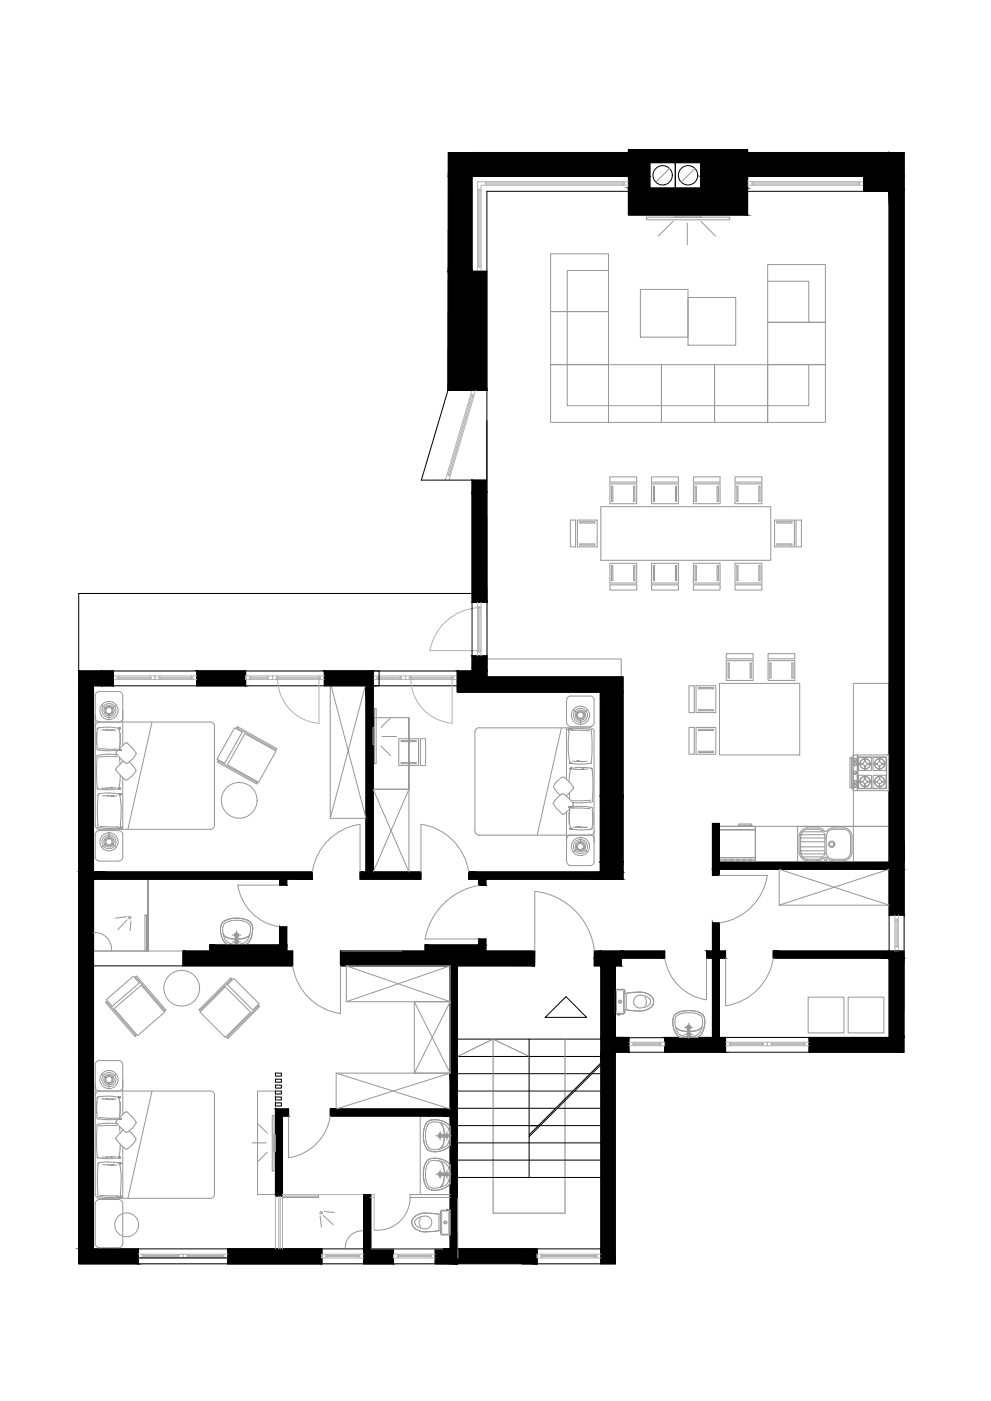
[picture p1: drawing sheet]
<svg xmlns="http://www.w3.org/2000/svg" width="297mm" height="420mm" viewBox="0 0 297 420" stroke-linecap="round" stroke-linejoin="round" font-family="sans-serif">
<!-- layer: namjestaj -->
<g fill="none" stroke="#979797" stroke-width=".3">
<path d="M200.7 50.6l-4.1 4M208.3 50.6l-4.1 4M165 76.1h17.4v17.3h-17.4zM193.8 65.1h24.9v.8h-24.9zM201.7 66.4l-4.4 4.4M202.4 64.5h7.6v.6h-7.6zM206 66.9v6.5M210.1 66.4l4.4 4.4M230.1 79.3h17.3v17.4h-17.3zM165 93.4h17.4v16h-17.4zM182.4 81.1h-12.4v40.6h72.4v-12.3M192 86.8h14.2v14.3h-14.2z"/>
<path d="M206.2 89.2h14.3v14.3h-14.3zM230.1 96.7h17.3v12.7h-17.3zM230.1 84.3h12.3v12.4M165 109.4h17.4v17.3h-17.4zM182.4 109.4h15.9v17.3h-15.9zM198.3 109.4h15.9v17.3h-15.9zM214.2 109.4h15.9v17.3h-15.9zM230.1 109.4h17.3v17.3h-17.3zM171 156h1.5v8h-1.5zM173.1 156h5.9v8h-5.9zM173.8 156.5h4.5v.4h-4.5zM180.1 151.9h50.9v16.1h-50.9z"/>
<path d="M182.8 143h8.1v1.6h-8.1zM182.8 145.1h8.1v6h-8.1zM183.3 145.9h.4v4.4h-.4zM189.9 145.9h.4v4.4h-.4zM195.3 143h8v1.6h-8zM195.3 145.1h8v6h-8zM195.8 145.9h.4v4.4h-.4zM202.5 145.9h.3v4.4h-.3zM207.8 143h8v1.6h-8zM207.8 145.1h8v6h-8zM208.3 145.9h.4v4.4h-.4zM214.9 145.9h.4v4.4h-.4z"/>
<path d="M220.3 143h8.1v1.6h-8.1zM220.3 145.1h8.1v6h-8.1zM220.9 145.9h.3v4.4h-.3zM227.5 145.9h.3v4.4h-.3zM232.2 156h5.9v8h-5.9zM232.8 156.5h4.6v.4h-4.6zM238.6 156h1.6v8h-1.6zM173.8 163.1h4.5v.4h-4.5zM182.8 175.4h8.1v1.6h-8.1zM182.8 168.9h8.1v6h-8.1zM183.3 169.6h.4v4.5h-.4zM189.9 169.6h.4v4.5h-.4z"/>
<path d="M195.3 175.4h8v1.6h-8zM195.3 168.9h8v6h-8zM195.8 169.6h.4v4.5h-.4zM202.5 169.6h.3v4.5h-.3zM207.8 175.4h8v1.6h-8zM207.8 168.9h8v6h-8zM208.3 169.6h.4v4.5h-.4zM214.9 169.6h.4v4.5h-.4zM220.3 175.4h8.1v1.6h-8.1zM220.3 168.9h8.1v6h-8.1zM220.9 169.6h.3v4.5h-.3zM227.5 169.6h.3v4.5h-.3z"/>
<path d="M232.8 163.1h4.6v.4h-4.6zM146 197.6h40.2v5.4h-40.2zM217.7 196h8v1.6h-8zM217.7 198.1h8v6h-8zM218.2 198.9h.4v4.4h-.4zM224.8 198.9h.4v4.4h-.4zM230.2 196h8v1.6h-8zM230.2 198.1h8v6h-8zM230.7 198.9h.4v4.4h-.4zM237.3 198.9h.4v4.4h-.4zM28.5 208.7v38.7a1.29 1.29 0 0 0 1.3 1.3h33.2a1.23 1.23 0 0 0 1.3-1.2v-29.7a1.29 1.29 0 0 0-1.3-1.3M28.5 215.3a1.29 1.29 0 0 0 1.3 1.2h33.2"/>
<path d="M28.9 219.7l.2 4.4M29.1 219l-.2 4.3M29.2 218.7l-.1 .3M29.5 218.4h-.4l.1 .3M29.5 218.3h.1M29.5 218.3l2.9-.2 2.8 .3M29.8 207.4h5.7M29.8 216.5a1.29 1.29 0 0 0-1.3 1.3M29.8 207.4a1.29 1.29 0 0 0-1.3 1.3M30.5 218.9h1.4M30.5 211.5l1.4 1.1M31.9 218.9h.1"/>
<path d="M31.9 218.9h.2M32.1 218.9h.1M32.2 218.9h.1M32.2 218.9l.2 .1M32.4 219h.1M32.4 219h.6M32.7 214.1v1.8M33 219h.1M33.1 219h.3M33.4 219h.1M33.5 219h.1M33.5 219h1.2"/>
<path d="M34.9 211.5l-1.5 1.1M35.4 218.4h.1M35.4 218.4h-.2M35.5 218.3l-.1 .1M35.5 207.4a1.29 1.29 0 0 1 1.3 1.3M35.5 218.3h.1M35.6 218.3h.1M35.7 218.7l-.1 .1M35.7 218.7h.1M35.7 218.6h.1M35.7 218.5h.1M35.7 218.4v.1"/>
<path d="M35.7 218.4h.1M35.7 218.3v.4M35.7 218.3l-.3 .1M35.7 218.7l.4 4.7M36.1 219.9l-.3 4.2 .2 .7M36.8 215.3a1.29 1.29 0 0 1-1.3 1.2M36.8 208.7v14.9M45.6 216.5l-7.3 32.2M70.3 218.3l2.3 1.3-5.2 9.3-2.4-1.3zM71.1 217.9l11.8 6.6-.2 .3-11.8-6.6zM99 205.7h10.7v39.7h-10.7zM99.2 205.7l10.5 39.7"/>
<path d="M109.5 205.7l-10.5 39.7M111.8 218.2h.4v5.1h-.4zM112.2 212.4h.5v16.6h-.5zM117.1 215.2l-2.9 3M122.6 215.2v21.5h-10.8v-21.5h10.8v21.5l-10.7 24.8M143.6 218.3h33.2M143.6 218.2a1.29 1.29 0 0 0-1.3 1.4v29.6a1.29 1.29 0 0 0 1.3 1.3M168.3 218.3l-7.3 32.2M169.8 210v6.6M169.8 218.3v15.4M169.9 216.6a1.29 1.29 0 0 0 1.2 1.3M170.3 218.7h.1"/>
<path d="M170.3 218.8h.1M170.3 218.7v.1M170.3 218.8l.1 .1M170.4 218.7h.1M170.4 218.9h.1M170.4 218.9v.1M170.4 218.9l.1 .7M170.4 218.7h.3M170.4 218.7h-.1M170.4 218.6v.1M170.5 218.6h.1M170.5 218.6v.1"/>
<path d="M170.5 219.6l-.2 3.6 .1 3.1M170.6 218.7h.1M170.7 218.7h.1M170.8 218.6l-.1 .1M170.8 218.6h.3M170.9 218.6h.1M171 218.6h.1M171.1 218.6l.5 .1M171.1 218.6h.1M171.1 217.9h5.7M171.1 208.8h5.7M171.1 208.7a1.29 1.29 0 0 0-1.2 1.3"/>
<path d="M171.2 219.1l3-.1 2.5 .2M171.6 218.7h.1M171.8 212.9l1.4 1.1M174 215.4v1.9M174.2 218.5l-2.6 .1M174.2 218.5l2.4 .2M176.2 212.9l-1.5 1.1M176.5 218.8l.8 .1v.7a43.6 43.6 0 0 1-.1 9M176.8 218.2a1.29 1.29 0 0 1 1.3 1.3M176.8 208.7a1.29 1.29 0 0 1 1.3 1.3M178.1 210v6.6M178.1 219.6v38.7"/>
<path d="M178.1 216.6a1.29 1.29 0 0 1-1.3 1.3M206.5 218.2h1.6v8h-1.6zM206.5 205.7h1.6v8h-1.6zM208.6 218.2h6v8h-6zM208.6 205.7h6v8h-6zM209.4 206.2h4.4v.4h-4.4zM209.4 212.8h4.4v.4h-4.4zM209.4 218.7h4.4v.4h-4.4zM215.7 204.9h24v21.5h-24zM255.8 204.9h10.7v42.9h-10.7zM29.1 224.1v.7l.7 .1M29.1 235.9v.2a.33 .33 0 0 0 0 .4 .33 .33 0 0 0 .4 .1"/>
<path d="M29.1 227.2l-.2 4.4 .2 4.4M29.4 238.4l-.2 4 .1 5.7a17.4 17.4 0 0 0 5.7 .2M29.5 236.6h.1M29.7 224.5l2.9 .2 2.6-.1M29.9 224.9l2.4 .2M30.5 236.4h1.4M30.7 238.6h1.4M31.9 236.4h.1M31.9 236.4h.2M32.1 236.4h.1M32.1 238.6h.1M32.1 238.6h.3"/>
<path d="M32.2 226.2l2.6 .1M32.3 226.2l-3.1 .3-.1 .8M32.4 238.6h.1M32.4 238.6l.8 .1M32.7 237.8l-3.2 .3-.1 .3M32.7 237.8l2.8 .3M33 236.2l-.9 .2M33 236.2h.1M33.1 236.2h.1M33.2 236.2h.1M33.2 238.7h.1M33.2 238.7l.1 .1"/>
<path d="M33.2 236.2h.2M33.3 238.8h.1M33.4 236.2h.1M33.4 236.2l.1 .1M33.4 238.8h.1M33.5 238.8h.1M33.5 236.3h.1M33.6 238.8h.1M33.8 238.7l-.2 .1M33.8 238.7h.1M33.8 238.7h.2M34 238.7h.1"/>
<path d="M34 238.7h1M34.7 236.2l-1.2 .1M34.8 225l-2.6 .1M34.8 226.3h.1M34.8 226.3h.2M34.8 225.1h.1M34.8 225.1h.5M34.8 225.7l1.3 1.8M34.8 231l1.2 1.4M34.9 225.4l-.1 .3M35.1 227l-3.1-.2-2.5 .2M35.2 236.6h.2"/>
<path d="M35.2 236.5l-2.8 .3-2.9-.2M35.3 225.1h.1M35.4 225.1h.1M35.4 236.6h.1M35.4 236.6h.3M35.5 225.1h.1M35.5 236.6h.1M35.6 225.1h.1M35.6 236.6h.1M35.6 236.2h.1M35.7 236.2h.1M35.7 236.2v.1"/>
<path d="M35.7 236.3h.1M35.7 236.4h.1M35.7 236.5h.1M35.7 236.6h.1M35.7 225.1h.1M35.7 238.1h-.3M35.7 236.3v.3M35.7 238.1h.1M35.8 225.1h.1M35.8 238.1h.1M35.9 227.2l.1 2M35.9 225.1h.1"/>
<path d="M35.9 238.5l.4 4.7M35.9 238.4v.1M35.9 238.4h.1M35.9 238.3h.1M35.9 238.2h.1M35.9 238.1h.1M35.9 238.1v.3M35.9 238.1h-.2M36 225.1h.1M36 224.8h.1M36 232.4l1.4 1.3M36 225h.1"/>
<path d="M36 224.9h.1M36 225l-.7 .1M36 224.8v.2M36.1 229.1l-1.4 1.5 .1 .4M36.1 232.5l-.4 3.7M36.1 227.5l1.4 1.3M36.2 224.1l-1.3 1.3M36.8 228.2v.2M36.8 233.3v15.4M36.9 228.3l-.8 .8M37.4 233.8l.4 .1M37.5 228.7l.8 .1"/>
<path d="M37.5 222.9l-1.4 1.2M37.8 222.7l-.3 .2M37.8 222.8l1.8 1.4M38.7 228.5l1.5 1.6M39.6 224.2l1.3 1.9M39.6 232.7l-1.3 1.1-.4 .1M39.7 227.7l-1.4 1.1M40.2 230.1a1.39 1.39 0 0 1-.2 2.2l-.4 .4M40.8 226l-1.2 1.7M65.3 228.1l11.8 6.7-.2 .3-11.8-6.6zM73.4 220l9.3 5.2-5.2 9.4-9.3-5.2zM111.9 236.7h10.7v24.8h-10.7z"/>
<path d="M111.9 236.7l10.7 24.8M114.2 223.7l2.9 3M114.5 220.9h4.3M119.5 221.5h5.9v8.1h-5.9zM120.2 228.7h4.5v.3h-4.5zM120.2 222.1h4.5v.3h-4.5zM126 221.5h1.6v8.1h-1.6zM165.9 235.9l.6 1M166.5 236.9l1.4 1.6M167 239.3l.7-.6a1.09 1.09 0 0 1 1-.7 1.09 1.09 0 0 1 1 .7l.9 .8M167 239.3l-.6 .7M169.2 233.2l2.7 2.8"/>
<path d="M169.2 233.2a1.15 1.15 0 0 0-1.5 .5l-1 1-.9 1.2M169.8 238.6v.2M170.4 226.3l.3 2.3M170.6 239.5l.7 .9a.88 .88 0 0 1 .6 .8 .88 .88 0 0 1-.7 .9l-2.1 2h-.6M170.6 237.8l.1 2M170.7 228.6h.1M170.7 228.6v.1M170.7 228.7h.1M170.7 228.8h.1M170.7 228.9h.1M170.7 228.7v.3M170.7 229h.1"/>
<path d="M170.8 229h.1M170.9 228.9l-.1 .1M170.9 230.5h.1M170.9 228.9h.1M171 230.7l-.4 3.7M171 230.7h.1M171 230.6h.1M171 230.4h.1M171 228.9l1.4 .2M171 230.4v.3M171 230.4h.2M171 228.9l-.3 .1"/>
<path d="M171.1 230.4h.1M171.2 230.4h.1M171.2 230.4h.2M171.6 228.3h1.2M171.8 236l.1 .3M172 236.2l-2.3 2.5M172.8 228.3h.1M173 230.7l.2 .1M173 230.7h.1M173 230.7l-1.1 .1M173.1 228.2h.1M173.1 228.2l-.3 .1"/>
<path d="M173.2 230.8h.1M173.2 228.2h.1M173.3 228.2l.1 .1M173.3 228.2h.1M173.3 230.8h.2M173.3 230.8h.1M173.4 228.3l.8 .1M173.4 228.3h.1M173.5 230.8h.1M173.6 230.8h.1M173.6 230.8h.2M173.8 230.8h.1"/>
<path d="M174.2 228.4h.1M174.3 228.4h.2M174.3 228.4h.1M174.4 230.7h.1M174.4 230.7l-.6 .1M174.5 228.4h.1M174.6 230.6h.1M174.6 230.6l-.2 .1M174.7 230.6h1.5M174.7 230.6h.1M175.9 228.4h-1.4M176.6 229l-4.2 .1"/>
<path d="M176.9 228.9l-.3 .1M176.9 228.9h.1M177.1 240l-2.4 .2-3.2-.2M177.1 230.4h.4l-.1 .3a40.8 40.8 0 0 1 0 9.8l-.6 .1M177.1 230.4l-2.9-.3-2.8 .3M177.1 230.4h.1M177.2 228.6l.1 .3h-.5M209.4 225.3h4.4v.4h-4.4zM254.8 227.4v8.7M254.8 236.1l.8 .2M255.2 227.3v9M255.6 227.3l-.8 .1"/>
<path d="M255.6 226.8l.4-.4h10.3v10.7h-10.5l-.2-.3v-10M256.9 226.4v10.7M257 226.4v10.7M257.2 227.3v9M257.2 227.2l.2-.2 8.3 .1v9.2l-.2 .2M257.2 236.3l.3 .2M257.4 227.4v3.5M257.4 227.4l.2-.2h3.6l.1 3.7-.3 .2h-3.4l-.2-.3M257.4 236.5h8.1M257.5 234.4h1.1M257.6 236.4h3.4M257.6 229.1h1"/>
<path d="M257.6 232.5h3.4M257.6 234.3l.9 .1M257.6 232.5l-.3 .3 .1 3.3 .2 .3M257.6 234.3v.2M257.7 229.2a1.59 1.59 0 0 0 1.5 1.4M257.7 234.5a1.59 1.59 0 0 0 1.5 1.5M257.8 229.2a1.46 1.46 0 0 0 1.4 1.3M257.8 234.5a1.46 1.46 0 0 0 1.4 1.3M258.6 234.3l-1 .2M258.6 229l-.9-.1v.3M258.6 229.2h-1M258.6 229v.1"/>
<path d="M259.1 232.8l.2 .9M259.2 227.5a1.59 1.59 0 0 0-1.5 1.4M259.2 232.8a1.59 1.59 0 0 0-1.5 1.5M259.2 227.4h.2l-.1 1-.2-1M259.2 230.7h.2M259.2 236.1h.2M259.2 232.8h.2M259.2 227.6a1.46 1.46 0 0 0-1.4 1.3M259.2 232.9a1.46 1.46 0 0 0-1.4 1.4M259.2 229.8l-.1 1M259.2 229.8h.1M259.3 227.4v1"/>
<path d="M259.3 232.7v1.1M259.3 229.8v1M259.3 235.1l-.2 1M259.3 229.8l.1 1M259.3 236.1v-1v1M259.3 232.8v.9M259.4 227.6a1.46 1.46 0 0 1 1.3 1.3M259.4 232.9a1.46 1.46 0 0 1 1.3 1.4M259.4 227.5a1.59 1.59 0 0 1 1.5 1.4M259.4 232.8a1.59 1.59 0 0 1 1.5 1.5M259.9 234.4h1.1M259.9 229.1h1.1"/>
<path d="M259.9 229.2h1M260 229v.1M260.7 229.2a1.46 1.46 0 0 1-1.3 1.3M260.7 234.5a1.46 1.46 0 0 1-1.3 1.3M260.9 229.2a1.59 1.59 0 0 1-1.5 1.4M260.9 234.5a1.59 1.59 0 0 1-1.5 1.5M260.9 229h-1M260.9 234.3l-1 .1M260.9 234.3v.2h-1l.1-.2M261 228.9v.3M261 232.5l.2 .2v3.4l-.2 .3M261.7 227.4v3.5"/>
<path d="M261.7 232.8v3.3M261.7 230.8l.3 .3M261.7 236.1l.3 .3M261.9 234.4h1M261.9 236.4h3.5M261.9 227.2h3.5M261.9 229h1M261.9 231.1h3.5M261.9 234.3l1 .1M261.9 232.5h3.5M262 227.2l-.3 .2M262 232.5l-.3 .2"/>
<path d="M262 228.9v.3M262 234.3v.2M262.1 229.2a1.59 1.59 0 0 0 1.4 1.4M262.1 234.5a1.59 1.59 0 0 0 1.4 1.5M262.2 229.2a1.46 1.46 0 0 0 1.3 1.3M262.2 234.5a1.46 1.46 0 0 0 1.3 1.3M262.9 229.2h-1M262.9 234.5h-1M262.9 229l-1 .1M262.9 234.3v.1M263.5 227.4v1M263.5 232.8v.9"/>
<path d="M263.5 227.5a1.59 1.59 0 0 0-1.4 1.4M263.5 232.8a1.59 1.59 0 0 0-1.4 1.5M263.5 227.4h.3M263.5 230.7h.3M263.5 236.1h.3M263.5 232.8h.3M263.5 227.6a1.46 1.46 0 0 0-1.3 1.3M263.5 232.9a1.46 1.46 0 0 0-1.3 1.4M263.5 229.8v1M263.5 235.1v1M263.6 232.7v1.1M263.6 227.4v1"/>
<path d="M263.7 229.8v1M263.7 229.8l-.1 1M263.7 227.4l-.1 1M263.7 236.1l-.1-1.1v1.1M263.7 232.8l-.1 .9M263.8 227.6a1.46 1.46 0 0 1 1.3 1.3M263.8 232.9a1.46 1.46 0 0 1 1.3 1.4M263.8 227.5a1.59 1.59 0 0 1 1.4 1.4M263.8 232.8a1.59 1.59 0 0 1 1.4 1.5M264.3 229.1h1M264.3 229l1-.1v.3M264.3 229.2h1"/>
<path d="M264.3 229v.1M265.1 229.2a1.46 1.46 0 0 1-1.3 1.3M265.1 234.5a1.46 1.46 0 0 1-1.3 1.3M265.2 229.2a1.59 1.59 0 0 1-1.4 1.4M265.2 234.5a1.59 1.59 0 0 1-1.4 1.5M265.3 234.3l-1 .1h1M265.3 234.3v.2h-1v-.2M265.4 227.2l.2 .2M265.4 232.5l.2 .2M265.6 227.4v3.5M265.6 232.8v3.3M265.6 230.8l-.2 .3"/>
<path d="M265.6 236.1l-.2 .3M266 226.4l.4 .4M266.4 236.8l-.4 .3M28.8 249.6l.6-.5h6.1a1.29 1.29 0 0 1 1.3 1.3v6.6a1.29 1.29 0 0 1-1.3 1.2h-5.7a1.29 1.29 0 0 1-1.3-1.2v-6.6zM29.9 247.8l2.4 .2 3.1-.1M31.9 253l-1.4 1.1M32.7 249.7v1.9M33.4 253l1.5 1.1M35 248.3h.1M35 248.3l.5 .1M35.5 248.4h.1M35.5 248.4h.3"/>
<path d="M35.6 248.4h.1M35.7 248.4h.1M35.8 248.4h.1M35.9 248.4h.1M36 248.3h.1M36 248.3l-.1 .1M36 248.3l.1 .1M36.1 248.4h.1M36.2 248.4h.1M36.2 248l.1 .1M36.2 248h.1M36.3 248.3h.1"/>
<path d="M36.3 248.3l-.1 .1M36.3 248.1h.1M36.3 248.1v.2M36.3 248.1v.1M36.3 248.2h.1M36.3 243.2l-.1 4.8M143.6 250.5h33.2M165.8 240.9l1.3 1.8 1.4 1.4M166.3 240.1l-.5 .8M169.8 243.5v14.8M169.9 258.3a1.29 1.29 0 0 0 1.2 1.3h5.7M170.5 243.6l.1 2.4"/>
<path d="M170.6 242h.1M170.6 242.1h.1M170.6 242.2h.1M170.6 242v.2M170.6 242.2l.2 .7-.2 4.3M170.7 246l.3 2.3M170.7 241.9h.1M170.8 241.9l.1 .1M170.8 241.9h.1M170.8 241.9l-.2 .1M170.9 242h.1M170.9 248.6h.1"/>
<path d="M171 248.3h.1M171 248.4h.1M171 248.5h.1M171 248.7h.1M171 241.9h.1M171 248.7h.2M171 248.3v.4M171.1 241.9h.1M171.1 248.7h.1M171.1 250.4a1.29 1.29 0 0 0-1.2 1.3M171.2 241.9h.1M171.2 248.6h.1"/>
<path d="M171.2 248.6h.2M171.2 248.6v.1M171.3 241.9h.1M171.3 241.9l-.4 .1M171.4 248.6l2.8 .3 2.9-.3M171.4 242.4l3.2-.1 2.3 .2M171.4 241.9l.4 .1M171.4 241.9h.1M171.6 240.7h.2M171.8 240.7h.1M171.8 242h.1M171.9 248h1.1"/>
<path d="M171.9 240.7l2.5 .1M173 248h.1M173.2 248h.1M173.2 248h-.2M173.2 254.4l-1.4 1.1M173.3 248h.2M173.3 248h.1M173.5 248h.1M173.6 248h.1M173.6 248h.2M173.8 248h.4M173.8 248h.1"/>
<path d="M174 251.1v1.9M174.2 248h.1M174.3 248l.3 .1M174.4 241.8l2.4 .3M174.4 241.8l-2.5 .2M174.6 248.1h.1M174.7 248.1h.3M174.7 248.1h.1M174.7 254.4l1.5 1.1M175.1 248.1h1.1M175.1 248.1h-.1M176.8 242.1h.5l.3 .3 .1 4.8"/>
<path d="M176.8 240.5l-2.4 .3M177.1 248.6h.1M177.7 243.7l-.2 4.5a.33 .33 0 0 1 0 .4 .33 .33 0 0 1-.4 .1M178.1 249.2a1.23 1.23 0 0 1-1.3 1.2 1.29 1.29 0 0 1 1.3 1.3M178.1 258.3a1.29 1.29 0 0 1-1.3 1.3M215.7 247.8h50.8v10.8h-50.8zM215.7 247.8h10.7v10.8h-10.7zM215.7 257.2h10.7M215.7 248.9h10.7M215.7 248.8h10.7M215.7 257.6v.6M216 257.6v.6"/>
<path d="M216.4 257.6v.6M216.8 257.6v.6M217.1 257.6v.6M217.5 257.6v.6M217.8 257.6v.6M218.2 257.6v.6M218.5 257.6v.6M218.9 257.6v.6M219.3 257.6v.6M219.6 257.6v.6M220 257.6v.6M220.3 257.6v.6"/>
<path d="M220.7 257.6v.6M221 257.6v.6M221.4 247.3v.5M221.4 257.6v.6M221.4 247.3l.2-.2h3.5l.3 .2M221.8 247.8v-.3h3.1v.3M221.8 257.6v.6M222.1 257.6v.6M222.5 257.6v.6M222.8 257.6v.6M223.2 257.6v.6M223.5 257.6v.6"/>
<path d="M223.9 257.6v.6M224.3 257.6v.6M224.6 257.6v.6M225 257.6v.6M225.3 247.3v.5M225.3 257.6v.6M225.7 257.6v.6M226 257.6v.6M239.1 247.8h16.7v10.8h-16.7zM239.5 250.8v4.8M239.5 255.6a2.63 2.63 0 0 0 2.6 2.6l3.4-.1 1.2-.6a.79 .79 0 0 1 .8-.4 .79 .79 0 0 1 .7 .4l.7 .5 .9 .1M239.9 251.3h.1"/>
<path d="M239.9 251.5h.1M239.9 252.4h.1M239.9 254h.1M239.9 254.9h.1M239.9 255.2h.1M239.9 254h7.3v.9M239.9 255.2h7.3v.4M239.9 251.5v.9M239.9 252.7v1.1M239.9 254v.9M239.9 255.2v.4M240 250.5h.1"/>
<path d="M240 255.6v.3M240 255.9h.1M240 250.5l-.1 .8M240 250.3h.1M240 256.1h.1M240 250.3h7.2M240 256.1h7.2M240 256.1l.3 .6M240.3 249.7h.1M240.3 256.8h.1M240.3 249.6l-.3 .7M242.1 248.3h3"/>
<path d="M242.1 248.3a2.56 2.56 0 0 0-2.6 2.5M245.1 248.3l1.3 .3 1.1 .8 1-.8 1.3-.3M246.7 249.4l-.5-.4-1.1-.3h-3.4l-1.2 .7h6.2M246.7 256.9l-.5 .5-1.1 .3h-3.4l-1.2-.8 6.2 .1M246.9 249.6l.3 .7M247.2 250.3h.1M247.2 256.1h.1M247.2 256.1l-.3 .6M247.2 250.5v.8h-7.3M247.2 251.5h.1M247.2 255.6v.3M247.2 251.5v.9h-7.3"/>
<path d="M247.2 252.7v1.1M247.7 255.6a2.14 2.14 0 0 0 2.1 2.1M249.8 248.7h3M249.8 248.3h3M249.8 257.7h3M249.8 258.2h3M249.8 248.7a2.14 2.14 0 0 0-2.1 2.1v4.8M252.8 248.3a2.56 2.56 0 0 1 2.6 2.5v4.8M252.8 248.7a2.14 2.14 0 0 1 2.1 2.1v4.8M254.9 255.6a2.14 2.14 0 0 1-2.1 2.1M255.4 255.6a2.56 2.56 0 0 1-2.6 2.5M28 263.7v21.5h16.4v-21.5"/>
<path d="M28.1 279.7a5.1 5.1 0 0 1 5.3 5.5M38 274.9l-3.4 .5M38.1 275.9l-2.8 2.9M39.3 276.2l-.3 2.9M43.9 274.4v10.8M44.4 274.4h-1v10.8M66.8 278l-.1 1 .3 1.5M67.2 276.2a3.7 3.7 0 0 0-.9 4.1M70.9 279.2v1.6M71.3 265.4a14.8 14.8 0 0 0 12.5 12.5M71.3 265.4h12.5M72.9 275.5a8.1 8.1 0 0 0-5.7 .7"/>
<path d="M72.9 275.6l1.7 .6M74.6 277a6.9 6.9 0 0 0-7.4 .1l-.4 .9M74.6 277l.4 1M74.6 276.2l.6 .5M75 278l-.1 2.1M75.2 276.7a5.8 5.8 0 0 1-1.3 6.5M107.9 261.5v-14.3a16.9 16.9 0 0 0-14.3 14.3M126.2 261.5v-14.3a16.9 16.9 0 0 1 14.3 14.3M143.5 265.5a19.9 19.9 0 0 0-16.1 16.1h16.1M160.3 267.3v17.9M160.3 267.3a20.2 20.2 0 0 1 17.9 17.9M215.7 262.5h14.3a16.9 16.9 0 0 1-14.3 14.3"/>
<path d="M233.6 260.7h32.9v10.8h-32.9zM233.6 260.7l32.9 10.8M266.5 260.7l-32.9 10.8M31.9 299.8l8.1-7.1 1.8 2.1-8.2 7zM40.6 292.9l.3-.2 8.9 10.2-.4 .3zM44.4 285.2v-21.5h-16.4v21.5h26.8M66.3 280.3l.1 .2a4.3 4.3 0 0 0 1.6 2.7M66.9 280l.3 .6 .9 .6 2.5 .4M67 280.5a3.3 3.3 0 0 0 1.3 2.1M67.3 280.8l1.4 .7 1.9 .2M67.5 296l7.6 7.5-7.6 7.6-7.5-7.6zM67.9 283.2l.4 .2"/>
<path d="M68.2 295.3l1.9-1.9 7.6 7.6-2 1.9zM68.3 282.6l1 .4M69.2 293.3l.3 .3-9.6 9.5-.3-.2zM69.3 283l1.5 .2M69.6 280.4h2.6M69.6 282.5h2.6M70.6 280.9l-.1 1.6M70.6 281a.66 .66 0 0 1-.2-1 .66 .66 0 0 1 1 0 .66 .66 0 0 1-.2 1M70.6 280.8a.49 .49 0 0 1-.1-.7 .49 .49 0 0 1 .8 0 .49 .49 0 0 1-.2 .7M70.7 280.9h.1M70.7 280.8a.44 .44 0 0 1-.1-.7 .44 .44 0 0 1 .6 0 .44 .44 0 0 1-.1 .7M70.7 280.8h.1"/>
<path d="M70.7 280.8a.4 .4 0 0 1-.1-.6 .4 .4 0 0 1 .6 0 .4 .4 0 0 1-.1 .6M70.8 281.3l-.2 .9M70.9 283.2h.1M70.9 282.6v.1M70.9 281.1v2.6M70.9 280.8h-.2M70.9 280.8h.2M71 281.3l.2 .9M71.1 280.9h.1M71.1 280.8h.1M71.2 280.9l.1 1.6M71.3 282a.57 .57 0 0 1 0 .8 .57 .57 0 0 1-.8 0 .57 .57 0 0 1 0-.8"/>
<path d="M73.5 282.6l-.9 .4-1.6 .2M73.9 283.2l-.4 .2h-5.2M74.5 280.8l-1.4 .7-1.8 .2M74.9 280.1l-.1 .4a3.3 3.3 0 0 1-1.3 2.1M74.9 280l-.3 .6-.9 .6-2.4 .4M87.7 289.7a16.9 16.9 0 0 0 14.3 14.3v-14.3M102 285.2h18.5M103.8 289.7h31.1v10.7h-31.1v-10.7l31.1 10.7v21.4h-10.7v-21.4h10.7l-10.7 21.4M134.9 289.7l-31.1 10.7M184.5 296.7l2.4 .1 .4 .4M184.5 296.7v7.4M184.8 297.3v6.2"/>
<path d="M184.9 296.9h1.8M186.9 296.7h.1M186.9 297.3v6.2M187.3 297.2v6.3l-.4 .5M187.8 298.3v4.1M188.2 297.8l-.9 .2M188.2 297.8l1.8-.2a6.5 6.5 0 0 1 4.8 .8M193.2 298.6l1 .5M193.2 299.1a1.93 1.93 0 0 1 0 2.6M193.3 298.7a2.1 2.1 0 0 0-2.8 .3 2.1 2.1 0 0 0 0 2.8 3.5 3.5 0 0 0 3.7-.2M194.3 299.1l.6 .7M194.8 298.4l.9 1"/>
<path d="M194.9 299.9v1M195.7 299.4a1.93 1.93 0 0 1 0 2M199.3 287.3a14.8 14.8 0 0 0 12.5 12.5M211.8 287.3v12.6M231.8 287.3a16.9 16.9 0 0 1-14.3 14.3v-14.3M242.2 299.1h10.8v10.7h-10.8zM254.2 299.1h10.7v10.7h-10.7zM28.5 319.3v38.8a1.29 1.29 0 0 0 1.3 1.3h33.2a1.29 1.29 0 0 0 1.3-1.3v-29.6M29.8 318.1h5.7M29.8 318a1.29 1.29 0 0 0-1.3 1.3M31.6 300.6l.4-.2 8.8 10.2-.3 .3zM34.2 302.5l8.1-7 7 8.1-8.1 7z"/>
<path d="M35.5 318a1.29 1.29 0 0 1 1.3 1.3M36.8 319.3v14.9M77.5 301.6l.3 .3-9.5 9.6-.3-.3zM124.2 300.4l10.7 21.4M184.5 304.1h.8M184.5 304.1h2.4M184.9 303.9h1.8M185.3 304.2h.2M185.3 304.3h.1M185.3 304.1v.2M185.3 304.3h.2M185.3 304.1h.1"/>
<path d="M185.4 304.1h.1M185.5 304.3h.1M185.5 304.1v.2M186.9 304.1h-1.4M187 304l-.1 .1M187.3 302.7l.9 .2M194.8 302.3a7.1 7.1 0 0 1-5.4 .8l-1.2-.2M194.9 300.9l-.6 .7M195.7 301.3l-.9 1M202.3 305.7l.2 2.2 .6 1.6M202.4 307.7l.2 .4M202.5 309.8l1 1.1"/>
<path d="M202.6 308.2l.7 .5M202.9 308.5l1.7 .6M203.1 309.5l.8 .8 .9 .4M203.3 308.8l1.3 .4M203.3 304.3a1.34 1.34 0 0 0-.9 1.4M203.5 310.9l.4 .2M204.6 309.2l1.5 .2M204.6 303.9l1.9-.2 1.8 .2M204.6 309.1l1.5 .2M204.6 303.9l-1.3 .4M204.8 310.7l1.5 .2M205.2 308.1h2.5"/>
<path d="M205.2 310.2h2.5M206.1 309.7l-.2 .7 .5 .3M206.2 308.6h.1M206.2 308.5l-.1 1.6M206.3 309l-.2 .9M206.3 310.4h.2zM206.4 310.8v-.2v.2M206.4 310.9h.1M206.4 310.3h.1M206.4 306.8v1.7M206.4 308.8v2.6M206.5 308.5h-.2"/>
<path d="M206.5 308.5h.2M206.6 309v.6M206.6 308.5a.4 .4 0 0 0 .2-.7 .4 .4 0 0 0-.7 .1 .4 .4 0 0 0 .2 .6M206.6 308.5l.1 .1M206.6 308.6h.1M206.6 309.6l.2 .3M206.6 308.5h-.4M206.7 308.5h.1M206.7 308.5a.44 .44 0 0 0 .1-.7 .44 .44 0 0 0-.7 0 .44 .44 0 0 0 .1 .7M206.7 308.5l.2 1.6M206.7 308.5a.49 .49 0 0 0 .1-.7 .49 .49 0 0 0-.7 0 .49 .49 0 0 0 .1 .7M206.8 308.7a.66 .66 0 0 0 .2-1 .66 .66 0 0 0-1.1 0 .66 .66 0 0 0 .2 1"/>
<path d="M206.8 309.7l.2 .7-.5 .3M208.1 310.7l-1.5 .2M208.3 309.1l-1.5 .2M208.3 303.9l1.3 .4M209 310.3l-.9 .4M209.6 304.3a1.44 1.44 0 0 1 1 1.4M209.6 308.8l-1.3 .4M209.8 309.5l-.8 .8M210 308.5l-2.1 .8-1.1 .1M210.1 303.9a8.2 8.2 0 0 0-7.8 .3 5.3 5.3 0 0 0 .2 5.6M210.2 303.9l.5 .5 .5 1.2M210.3 308.2l-.7 .5"/>
<path d="M210.4 309.8l-1.4 1.3h-5.2M210.5 307.9l-.7 1.6M210.5 307.7l-.2 .4M210.6 305.7v1.1M210.6 306.8l-.2 1M211.2 305.6v2.1l-.8 2.1M28.5 325.9a1.29 1.29 0 0 0 1.3 1.3h33.2M28.9 330.4l.2 4.4M29.1 334.8l.1 .7 3.1 .3M29.1 337.9l-.2 4.4 .2 4.3M29.1 329.6l-.2 4.4M29.7 335.2l2.9 .2 2.6-.1"/>
<path d="M29.8 327.2a1.29 1.29 0 0 0-1.3 1.3M30.5 329.5h1.4M30.5 322.1l1.4 1.1M31.9 329.5h.1M31.9 329.5h.2M32.1 329.5h.1M32.1 329.5l.1 .1M32.2 329.6h.1M32.2 329.6h.2M32.2 336.8l2.6 .2M32.3 336.9l-3.1 .3-.1 .7M32.4 329.6h.1"/>
<path d="M32.4 329.6l.6 .1M32.7 324.7v1.8M33 329.7h.1M33.1 329.7h.3M33.4 329.7h.1M33.5 329.7h.1M33.5 329.7h1.2M34.8 335.7l-2.6 .1M34.8 337h.1M34.8 337h.2M34.8 335.7h.1M34.8 335.7h.5"/>
<path d="M34.9 322.1l-1.5 1.1M35.1 337.6l-3.1-.1-2.5 .2M35.3 335.7h.1M35.4 335.7h.1M35.4 329a14.7 14.7 0 0 0-6.3 .1v.5M35.4 329h.1M35.5 335.7h.1M35.5 329h.2M35.5 329h-.1M35.5 329h.1M35.6 335.7h.1M35.6 329h.1"/>
<path d="M35.7 329.3l-.1 .1M35.7 329.3h.1M35.7 329.2h.1M35.7 329.1h.1M35.7 329h.1M35.7 335.7h.1M35.7 329v.3M35.7 329.4l.4 4.6M35.8 335.7h.1M35.9 337.9l.1 1.9M35.9 335.7h.1M36 335.7h.1"/>
<path d="M36 335.5h.1M36 335.4h.1M36 335.4v.1M36 335.6h.1M36 335.5v.2M36 335.7h-.7M36.1 339.8l-1.4 1.4 .1 .5M36.1 330.5l-.3 4.2 .2 .7M36.1 338.1l1.4 1.3M36.2 334.7l-.8 .9a.88 .88 0 0 0-.6 .8 .88 .88 0 0 0 .6 .8l.7 .9M36.8 325.9a1.29 1.29 0 0 1-1.3 1.3M36.8 338.9v.2"/>
<path d="M36.9 339l-.8 .7M37.5 339.4l.8 .1M37.8 333.4l-1.7 1.4M37.8 333.4l1.8 1.5M38.7 339.1l1.3 1.4a1.29 1.29 0 0 1 .3 2.1l-1.3 1.3-1.1 .7M39.6 334.9l1.3 1.8M39.7 338.4l-1.4 1.1M40.8 336.7l-1.2 1.7M45.6 327.2l-7.3 32.2M63 327.2a1.29 1.29 0 0 1 1.3 1.3M77.2 327.2h5.4v31h-5.4zM77.2 337l3 2.9"/>
<path d="M81.6 334.6h.5v16.6h-.5zM86.5 334.7v12.5M99 334.7a14.8 14.8 0 0 1-12.5 12.5M100.8 321.8h34.1v10.8h-34.1zM100.8 321.8l34.1 10.8M126 334.7h8.9v23.5h-8.9zM128.2 337.5a7.9 7.9 0 0 0 0 6.2M128.6 336.9l-.4 .6M129.5 336.5l2.6 .2M129.5 336.5l-1 .4M130.6 335.8l1.6 .3M130.6 335.8a2.91 2.91 0 0 0-3.5 2.9 8.1 8.1 0 0 0 .7 5.6"/>
<path d="M131.6 336.6l.4 .2 .5 .7M131.9 339.4v2.5M132.1 336.7a3.1 3.1 0 0 1 2.1 1.3M132.3 336.1a4 4 0 0 1 2.7 1.9l-.1 5.2-.1 .4a4.8 4.8 0 0 1-2.5 1.5M132.3 337l.7 1.8M132.6 337.4l.5 1.3 .1 1.6M133 338.8l.1 1.5M134 339.4v2.5M134.2 338l.4 1M134.5 339l.3 1.5M134.9 321.8l-34.1 10.8M29.1 346.6l.1 .3"/>
<path d="M29.2 346.9l-.1 .3 .4 .1M29.4 349.1l-.2 4 .1 5.6 .8 .2M29.5 347.2h.1M29.9 358.5l2.4 .2 3.1-.1M30.1 358.9l2.4 .2 2.5-.1M30.5 347h1.4M30.7 349.3h1.4M31.9 347h.1M31.9 347h.2M32.1 347h.1M32.1 349.3h.1M32.1 349.3h.3"/>
<path d="M32.4 349.3h.1M32.4 349.3l.8 .1M32.7 348.5l-3.2 .2-.1 .4M32.7 348.5l1.6 .1M33 346.9l-.9 .1M33 346.9h.1M33.1 346.9h.1M33.2 346.9h.1M33.2 349.4h.1M33.2 346.9h.2M33.3 349.4h.1M33.4 346.9h.1"/>
<path d="M33.4 349.4h.1M33.5 349.4h.1M33.5 346.9h.1M33.6 349.4h.1M33.8 349.4h-.2M33.8 349.4h.1M33.8 349.4h.2M34 349.4h.1M34 349.4h1M34.3 348.6l1.2 .2M34.7 346.9h-1.2M34.8 341.7l1.2 1.4"/>
<path d="M35 359h.1M35 359h.5M35.2 347.2l.2 .1M35.2 347.2l-2.8 .3-2.9-.3M35.4 347.3h.1M35.4 347.3h.3M35.5 347.3h.1M35.5 359h.1M35.5 359h.3M35.6 359h.1M35.6 347.3h.1M35.6 346.9h.1"/>
<path d="M35.7 346.9h.1M35.7 346.9v.1M35.7 347h.1M35.7 347.1h.1M35.7 347.2h.1M35.7 348.8h-.3M35.7 359h.1M35.7 347v.3M35.7 347.1v.1M35.7 348.8h.1M35.8 348.7l-.1 .1M35.8 359h.1"/>
<path d="M35.8 348.7h.1M35.9 359h.1M35.9 349.1l.3 2.2M35.9 349.1v.1M35.9 349.1h.1M35.9 349h.1M35.9 348.9h.1M35.9 348.8h.1M35.9 348.7v.4M35.9 348.7l-.2 .1M36 359h.1M36 359h-.1"/>
<path d="M36 343.1l1.4 1.3M36.1 343.2l-.4 3.6M36.1 359h.1M36.2 359h.1M36.2 351.3l.1 2.5M36.3 359h.1M36.3 359h-.1M36.3 358.8h.1M36.3 358.9h.1M36.3 353.8l-.2 4.3 .2 .9M36.8 343.9v15.5M37.4 344.4l.4 .2"/>
<path d="M75.5 342.7h4.4M80.2 345.5l-3 2.9M82.1 340.3h.5v5.2h-.5zM84.7 359.1h.1M84.7 358.7h10.8M95.5 358.2v.9h-10.8M122.9 358.2h12M122.9 358.2a9.8 9.8 0 0 1-10.7 10.7M123 359.1h11.9h-11.9M127.1 350.2l-.2 2 .2 1.9M127.1 354.1l.7 1.8 .5 .6M127.8 344.3l.5 .6"/>
<path d="M127.8 348.5l-.7 1.7M128.2 349a7.9 7.9 0 0 0 0 6.3M128.2 355.3l.4 .5M128.2 343.7l.4 .6M128.3 356.4a4.8 4.8 0 0 0 3.9 .3M128.3 344.9l1.1 .4M128.5 355.9h.1M128.5 344.3l.1 .1M128.6 348.5l-.4 .5M128.6 355.9l.9 .4M128.6 344.3l.9 .4M129.4 347.4l-1.1 .5-.5 .6"/>
<path d="M129.5 348.1l2.2 .1M129.5 348l-1 .5M130.6 347.3l1.6 .3M130.6 347.4h-1.2M130.7 352.2h1.6M130.7 340.6h1.6M131.6 348.1l.4 .2M131.7 344.6l-2.2 .1M131.7 348.2l.4 .1M131.9 350.9v2.6M132 348.3l.3 .3M132 356l-.4 .2"/>
<path d="M132 344.5l-.4 .1M132.1 348.3a3.1 3.1 0 0 1 2.1 1.3M132.2 345.1l-1.8 .3-1-.1M132.3 347.6a4.2 4.2 0 0 1 2.4 1.6M132.3 348.6l.2 .4M132.3 352a.4 .4 0 0 0-.6-.2 .4 .4 0 0 0 0 .7 .4 .4 0 0 0 .6-.2M132.3 340.4a.4 .4 0 0 0-.6-.1 .4 .4 0 0 0 0 .6 .4 .4 0 0 0 .6-.1M132.3 352.3v.1M132.3 340.8h.1M132.3 351.9a.44 .44 0 0 0-.6-.1 .44 .44 0 0 0 0 .7 .44 .44 0 0 0 .6-.1M132.3 340.4a.44 .44 0 0 0-.6-.1 .44 .44 0 0 0 0 .6 .44 .44 0 0 0 .6-.1M132.3 351.9h.1"/>
<path d="M132.3 340.4h.1M132.3 348.6l.3 .4M132.3 351.9a.49 .49 0 0 0-.7-.1 .49 .49 0 0 0 0 .7 .49 .49 0 0 0 .8-.1M132.3 340.3a.49 .49 0 0 0-.7-.1 .49 .49 0 0 0 0 .8 .49 .49 0 0 0 .8-.1M132.4 352.4h.1M132.4 340.8v.1M132.4 352.3v.1M132.4 340.8h.1M132.4 351.9h.1M132.4 340.4h.1M132.4 352v.4M132.4 340.4v.4"/>
<path d="M132.4 352h.1M132.4 352.5l1.6 .1M132.4 340.9l1.6 .1M132.5 355.3l-.5 .7M132.5 343.7l-.5 .7M132.5 351.9a.66 .66 0 0 0-1-.2 .66 .66 0 0 0 0 1 .66 .66 0 0 0 1-.2M132.5 340.3a.66 .66 0 0 0-1-.2 .66 .66 0 0 0 0 1 .66 .66 0 0 0 1-.2M132.5 349l.5 1.3M132.6 352.2h2.6M132.6 340.6h2.6M132.6 349l.5 1.3 .1 1.5M132.8 352.3l.6 .1"/>
<path d="M132.8 340.8h.6M133 350.3l.1 1.5M133 354l-.7 1.7M133 342.5l-.7 1.7M133.1 354l-.5 1.4M133.1 352.5l-.1 1.5M133.1 340.9l-.1 1.5M133.2 352.5l-.2 1.5M133.2 340.9l-.1 1.6-.5 1.3M133.3 355.5l-1.6 .7-2.2 .1M133.3 344l-1.6 .6M133.4 352l-.6 .1"/>
<path d="M133.4 340.5h-.6M133.4 352.3l.3 .1M133.4 340.8l.3 .1M133.6 351.8l.6-.2 .3 .5M133.6 340.2l.6-.1 .3 .5M133.7 351.9l-.3 .1M133.7 340.3l-.3 .1M134 351.8l-1.6 .1M134 340.2l-1.6 .2M134 350.9v2.6M134.1 352.2h.1M134.1 352.1v.2z"/>
<path d="M134.1 340.6h.1M134.2 354.7l-.8 .8M134.2 343.2l-.8 .8M134.2 349.6l.4 .9M134.5 350.5l.3 1.5M134.5 352.2l-.3 .5-.7-.2M134.5 340.6l-.3 .5-.7-.1M134.6 353.8l-.4 .9M134.6 342.3l-.4 .9M134.6 352.2h-.2h.2M134.6 340.6h-.2h.2M134.7 352.2h.1"/>
<path d="M134.7 340.6h.1M134.8 352.3l-.3 1.5M134.8 340.7l-.3 1.6M134.8 349.2l.2 .3-.1 5.3-.1 .3a4.8 4.8 0 0 1-2.5 1.6M137.2 359.4v17.8M28.5 372.9v-11.9a1.29 1.29 0 0 1 1.3-1.3h5.7a1.29 1.29 0 0 1 1.3 1.3v11.9M28.5 372.9a1.29 1.29 0 0 0 1.3 1.3h5.7a1.29 1.29 0 0 0 1.3-1.3M95.9 364.6l.5 3.5M96.9 364.5l3 2.8M97.2 363.4l3 .2M109 369.1a5.1 5.1 0 0 0-5.5 5.4M111.1 374.5h21.6"/>
<path d="M123.7 367.6l.9 1M123.7 365.6a1.93 1.93 0 0 0 0 2M124.4 366.1a3.4 3.4 0 0 1 4.5-.9 2.03 2.03 0 0 1 .1 2.6 2.03 2.03 0 0 1-2.6 .6l-1.3-.6M124.4 367.1l.7 .8M124.4 366.1v1M124.6 364.7l-.9 .9M124.6 368.5l1.3 .7M125.9 364l-1.3 .7M126.1 365.3a1.93 1.93 0 0 0 0 2.6M127.5 363.8l3.7 .3M127.5 363.8l-1.7 .2M131.2 364.1l.9 .1"/>
<path d="M131.5 364.6l.1 .1M131.6 364.7v3.9M131.6 368.5l-.1 .2M132.1 363.5l.1 6.5M132.1 369l-4.6 .5-1.7-.3M132.1 370l.4 .3M132.2 363.2l-.1 .3M132.4 363.5v6.3M132.4 363l-.3 .2M132.4 363h1.4M132.5 362.9l-.1 .1M132.6 363.1h1.8"/>
<path d="M132.6 370.1h1.8M133.8 362.7v.1M133.9 362.7h.1M133.9 362.9h.1M133.9 362.8v.1M134 362.9l.8 .1h-2.4M134 362.9h.1M134 362.8h.1M134 362.7v.3M134.5 363.5v6.3M134.8 362.9l.1 7.3M134.9 370.2l-2.5 .1"/>
<circle cx="32.7" cy="213.1" r="2.1"/>
<circle cx="32.7" cy="213.1" r=".91"/>
<circle cx="32.7" cy="213.1" r="1.21"/>
<circle cx="32.7" cy="213.1" r="1.55"/>
<circle cx="32.7" cy="213.1" r="2.73"/>
<circle cx="174" cy="214.5" r="2.1"/>
<circle cx="174" cy="214.5" r=".91"/>
<circle cx="174" cy="214.5" r="1.21"/>
<circle cx="174" cy="214.5" r="1.55"/>
<circle cx="174" cy="214.5" r="2.73"/>
<circle cx="256.4" cy="234.5" r=".36"/>
<circle cx="256.4" cy="235.7" r=".36"/>
<circle cx="256.4" cy="229.1" r=".36"/>
<circle cx="256.4" cy="231.8" r=".36"/>
<circle cx="256.4" cy="231.8" r=".49"/>
<circle cx="256.4" cy="227.9" r=".36"/>
<circle cx="256.4" cy="229.1" r=".49"/>
<circle cx="256.4" cy="227.9" r=".49"/>
<circle cx="256.4" cy="234.5" r=".49"/>
<circle cx="256.4" cy="235.7" r=".49"/>
<circle cx="259.3" cy="234.4" r=".61"/>
<circle cx="259.3" cy="229.1" r=".61"/>
<circle cx="263.6" cy="234.4" r=".61"/>
<circle cx="263.6" cy="229.1" r=".61"/>
<circle cx="32.7" cy="252.5" r="2.73"/>
<circle cx="32.7" cy="252.5" r="1.55"/>
<circle cx="32.7" cy="252.5" r="1.21"/>
<circle cx="32.7" cy="252.5" r=".91"/>
<circle cx="32.7" cy="252.5" r="2.1"/>
<circle cx="71.7" cy="240" r="5.4"/>
<circle cx="174" cy="253.9" r="2.73"/>
<circle cx="174" cy="253.9" r="1.55"/>
<circle cx="174" cy="253.9" r="1.21"/>
<circle cx="174" cy="253.9" r=".91"/>
<circle cx="174" cy="253.9" r="2.1"/>
<circle cx="247.5" cy="257.9" r=".32"/>
<circle cx="249.3" cy="253.2" r=".95"/>
<circle cx="249.3" cy="253.2" r=".66"/>
<circle cx="38.9" cy="275.2" r=".36"/>
<circle cx="54.5" cy="296.4" r="5.4"/>
<circle cx="70.9" cy="282.4" r=".23"/>
<circle cx="70.9" cy="281.3" r=".11"/>
<circle cx="70.9" cy="283.2" r=".11"/>
<circle cx="70.9" cy="282.4" r=".4"/>
<circle cx="185.9" cy="300.4" r=".44"/>
<circle cx="185.9" cy="300.4" r=".36"/>
<circle cx="206.5" cy="310.2" r=".4"/>
<circle cx="206.5" cy="308.9" r=".11"/>
<circle cx="206.5" cy="310.9" r=".11"/>
<circle cx="206.5" cy="310.2" r=".23"/>
<circle cx="32.7" cy="323.8" r="2.1"/>
<circle cx="32.7" cy="323.8" r=".91"/>
<circle cx="32.7" cy="323.8" r="1.21"/>
<circle cx="32.7" cy="323.8" r="1.55"/>
<circle cx="32.7" cy="323.8" r="2.73"/>
<circle cx="132.8" cy="352.2" r=".11"/>
<circle cx="132.8" cy="340.6" r=".11"/>
<circle cx="134" cy="352.2" r=".23"/>
<circle cx="134" cy="340.6" r=".23"/>
<circle cx="134" cy="352.2" r=".4"/>
<circle cx="134" cy="340.6" r=".4"/>
<circle cx="134.7" cy="340.6" r=".11"/>
<circle cx="134.7" cy="352.2" r=".11"/>
<circle cx="38" cy="367.3" r="3.6"/>
<circle cx="96.3" cy="363.7" r=".36"/>
<circle cx="133.5" cy="366.6" r=".36"/>
<circle cx="133.5" cy="366.6" r=".44"/>
</g>
<!-- layer: zid -->
<g fill="none" stroke="#000" stroke-width=".3">
<path d="M188.4 52.9h-46.9v28.5h4.4h-4.4v35.7M188.4 44.8h35.7v19.7h-35.7zM188.4 57.4h-42.5l.1 123.3M188.4 45.7h-54l-.1 71.4M194.8 48.8h7.6v7.6h-7.6zM202.4 48.8h7.6v7.6h-7.6zM224.1 52.9h46.9M224.1 45.7h46.9v239.5M224.1 57.4h42.4M266.5 45.7v265.4h-67.3v4.5M266.5 52.9h-7.7v4.5h7.7M134.3 81.3l7.2 .1"/>
<path d="M134.3 117.1h11.6M134.3 117.1l-8 26.9h19.6M141.5 144v59h45.2v60.8h-6.8v-56.4M141.5 178h-117.9v165.3M141.5 196.7h4.5M141.5 180.7h4.5M146 180.7v22.3M23.6 201.2h117.9M30.4 201.2v4.5h3.6v-4.5v4.5M59 201.2v4.5M73.6 201.2v4.5M97.2 201.2v4.5h14.7"/>
<path d="M97.2 205.7h-69.2v137.6M111.9 205.7h25.1M111.9 201.2v60.3h14.3v2.2h-18.3v-2.2h1.8v-55.8M113.6 201.2v4.5h-1.7M137 201.2v6.2h49.7M179.9 238.9h6.8M179.9 258.6h6.8M266.5 258.6h-50.8v-11.7h-2.2v15.6h2.2v-1.8h50.8M28 261.5h65.6v2.2h-7.6v1.7h-2.2v-1.7h-55.8M179.9 261.5h-39.5v2.2h3.1v1.8h2.1v-1.8h34.3M266.5 274.5h4.5M83.8 283.4v-5.4h2.2v7.2h1.7v4.5h-59.7"/>
<path d="M86 283.4h-23.1v1.8h-8.1v4.5M134.9 289.7v84.8M137 289.7v84.8M143.5 283.4h-16.1v1.8h-25.4v4.5h58.2l.1-4.5h-16.8v-3.6h2.1v3.6M179.9 285.2v4.5M180.1 289.7v89.3M184.4 289.7v89.3h-142.9M186.2 285.2v4.5h-8.1l.1-4.5h21v2.1h-13M266.5 287.3h-34.8v-2.1h39.3l-.1 30.4h-86.5M23.6 316.5h4.4M137 311.6h43.1M137 316.8h43.1"/>
<path d="M158.6 311.6v41.5M163.4 305.1l6.2-6.2 6.2 6.2zM180.1 311.1h8.4v4.5M180.1 318.8l-21.5 21.5M180.1 319.3l-21.5 21.6M188.5 311.2h10.7M213.5 311.1v-23.8h-1.7v-2.1h1.7v-8.4h2.2v8.4h1.8v2.1h-1.8v23.8M217.5 311.1v4.5M242.5 311.1v4.5M82.6 321.8h1.7v.9h-1.7zM82.6 323.7h1.7v.8h-1.7zM82.6 325.4h1.7v.9h-1.7z"/>
<path d="M82.6 327.2h1.7v.9h-1.7zM82.6 329h1.7v.9h-1.7zM82.6 330.8h1.7v.9h-1.7zM82.6 332.6h3.9v2.1h-1.8v24h-2.1zM134.9 332.6h-35.9v2.1h35.9M137 322h39.9M137 327.2h34.7M137 332.4h29.6M137 337.6h43.1M167.1 332.4h13M172.3 327.2h7.8M177.4 322h2.7"/>
<path d="M23.6 343.3v35.7h17.9M23.6 343.3h4.4M28 343.3v31.2h13.5M137 342.7h43.1M137 347.9h43.1M137 353.1h43.1M41.5 374.5h138.6M41.5 374.5v4.5M41.5 377.2h26.8M68.3 379v-4.5h28.2v4.5M111.1 374.5v-16.3h-2.1v20.8M118 374.5v4.5"/>
<path d="M130.4 374.5v4.5M137.2 374.5v4.5M137.2 378.8h19.3M156.5 374.5v4.5M161 374.5v4.5"/>
<circle cx="198.6" cy="52.6" r="2.9"/>
<circle cx="206.2" cy="52.6" r="2.9"/>
</g>
<!-- layer: IZGLED 2 -->
<path d="M147.8 311.6v52.2h21.5v-52.2M158.6 316.8l-10.8-5.2-10.8 5.3" fill="none" stroke="#828282" stroke-width=".3"/>
<!-- layer: 0 -->
<g fill="#000" stroke="#000" stroke-width=".3">
<path d="M145.9 45.7h42.5zM266.5 45.7h4.5zM134.3 117h7.2zM141.5 147.5h4.4l.1 33.2zM141.5 196.7h4.5zM179.9 207.4h6.8z"/>
<path d="M134.4 52.9h7.1zM134.4 52.9h54z"/>
<path d="M134.4 52.9l7.1 28.4v-28.4zM134.4 52.9l7.1 28.4h-7.2z"/>
<path d="M188.4 45.7h35.7zM188.4 45.7h35.7z"/>
<path d="M145.9 45.7h42.5zM141.5 45.7h46.9z"/>
<path d="M188.4 45.7h35.7zM188.4 45.7h35.7z"/>
<path d="M141.5 45.7h46.9zM134.4 45.7h54z"/>
<path d="M134.4 45.7l54 3.1v-3.1zM134.4 45.7l54 3.1h-54z"/>
<path d="M134.4 48.8l54 4.1v-4.1zM134.4 48.8l54 4.1h-54z"/>
<path d="M188.4 48.8l6.4 4.1v-4.1zM188.4 48.8l6.4 4.1h-6.4z"/>
<path d="M188.4 52.9l6.4 3.5v-3.5zM188.4 52.9l6.4 3.5h-6.4z"/>
<path d="M210 52.9h14.1zM210 52.9h14.1z"/>
<path d="M188.4 44.8l35.7 .9v-.9zM188.4 44.8l35.7 .9h-35.7z"/>
<path d="M224.1 45.7h42.4zM224.1 45.7h42.4zM224.1 45.7h42.4zM224.1 45.7h42.4z"/>
<path d="M224.1 45.7h42.4zM224.1 45.7h42.4z"/>
<path d="M188.4 45.7l35.7 3.1v-3.1zM188.4 45.7l35.7 3.1h-35.7z"/>
<path d="M210 48.8l14.1 4.1v-4.1zM210 48.8l14.1 4.1h-14.1z"/>
<path d="M210 52.9l14.1 3.5v-3.5zM210 52.9l14.1 3.5h-14.1z"/>
<path d="M188.4 56.4l35.7 8.1v-8.1zM188.4 56.4l35.7 8.1h-35.7z"/>
<path d="M258.8 52.9h7.7zM258.8 52.9h7.7z"/>
<path d="M258.8 52.9h7.7zM258.8 52.9h7.7z"/>
<path d="M266.5 45.7h4.5zM266.5 45.7h4.5z"/>
<path d="M224.1 45.7l42.4 3.1v-3.1zM224.1 45.7l42.4 3.1h-42.4z"/>
<path d="M224.1 48.8l42.4 4.1v-4.1zM224.1 48.8l42.4 4.1h-42.4z"/>
<path d="M224.1 52.9h42.4zM224.1 52.9h42.4z"/>
<path d="M225.3 52.9h41.2zM225.3 52.9h41.2z"/>
<path d="M266.5 52.9h4.5zM266.5 52.9h4.5z"/>
<path d="M226.8 52.9h39.7zM226.8 52.9h39.7z"/>
<path d="M266.5 52.9h4.5zM266.5 52.9h4.5zM266.5 52.9h4.5zM266.5 52.9h4.5z"/>
<path d="M258.8 52.9l7.7 3.7v-3.7zM258.8 52.9l7.7 3.7h-7.7z"/>
<path d="M258.8 56.6l7.7 .8v-.8zM258.8 56.6l7.7 .8h-7.7z"/>
<path d="M266.5 45.7l4.5 7.2v-7.2zM266.5 45.7l4.5 7.2h-4.5z"/>
<path d="M266.5 52.9h4.5zM266.5 52.9h4.5zM266.5 52.9h4.5zM266.5 52.9h4.5z"/>
<path d="M266.5 52.9l4.5 3.7v-3.7zM266.5 52.9l4.5 3.7h-4.5z"/>
<path d="M266.5 56.6l4.5 .8v-.8zM266.5 56.6l4.5 .8h-4.5z"/>
<path d="M266.5 57.4l4.5 201.2v-201.2zM266.5 57.4l4.5 201.2h-4.5z"/>
<path d="M134.3 81.3l7.2 .1zM134.3 81.3l7.2 .1z"/>
<path d="M134.3 81.3l7.2 .1zM134.3 81.3l7.2 .1zM134.3 81.4h7.2zM134.3 81.4h7.2z"/>
<path d="M134.3 81.4h7.2zM134.3 81.4h7.2z"/>
<path d="M134.3 81.4l7.2 35.6v-35.6zM134.3 81.4l7.2 35.6h-7.2z"/>
<path d="M141.5 81.4l4.4 35.7v-35.7zM141.5 81.4l4.4 35.7h-4.4zM141.5 117.1h4.4zM141.5 117.1h4.4z"/>
<path d="M134.3 117.1h7.1zM134.3 117l7.1 .1z"/>
<path d="M141.5 144l4.4 3.5v-3.5zM141.5 144l4.4 3.5h-4.4z"/>
<path d="M141.5 180.7h4.5zM141.5 147.5l4.5 33.2h-4.5z"/>
<path d="M141.5 196.7l4.5 4.5v-4.5zM141.5 196.7l4.5 4.5h-4.5z"/>
<path d="M23.6 205.7l4.4 55.8v-55.8zM23.6 205.7l4.4 55.8h-4.4z"/>
<path d="M23.6 201.2l6.8 4.5v-4.5zM23.6 201.2l6.8 4.5h-6.8z"/>
<path d="M30.4 201.2l3.6 4.5v-4.5zM30.4 201.2l3.6 4.5h-3.6z"/>
<path d="M59 201.2l14.6 4.5v-4.5zM59 201.2l14.6 4.5h-14.6z"/>
<path d="M97.2 201.2l14.7 4.5v-4.5zM97.2 201.2l14.7 4.5h-14.7z"/>
<path d="M109.7 205.7l2.2 55.8v-55.8zM109.7 205.7l2.2 55.8h-2.2z"/>
<path d="M137 207.4h42.9zM137 207.4h42.9zM137 207.4h49.7z"/>
<path d="M137 201.2l4.5 1.8v-1.8zM137 201.2l4.5 1.8h-4.5z"/>
<path d="M141.5 201.2l4.5 1.8v-1.8zM141.5 201.2l4.5 1.8h-4.5z"/>
<path d="M137 203l49.7 2.7v-2.7zM137 203l49.7 2.7h-49.7z"/>
<path d="M137 205.7l49.7 1.7v-1.7zM137 205.7l49.7 1.7h-49.7z"/>
<path d="M179.9 207.4l6.8 31.5v-31.5zM179.9 207.4l6.8 31.5h-6.8z"/>
<path d="M179.9 238.9l6.8 19.7v-19.7zM179.9 238.9l6.8 19.7h-6.8z"/>
<path d="M179.9 258.6l6.8 2.9v-2.9zM179.9 258.6l6.8 2.9h-6.8z"/>
<path d="M213.5 246.9l2.2 11.7v-11.7zM213.5 246.9l2.2 11.7h-2.2z"/>
<path d="M213.5 258.6l53 2.1v-2.1zM213.5 258.6l53 2.1h-53z"/>
<path d="M266.5 258.6l4.5 2.1v-2.1zM266.5 258.6l4.5 2.1h-4.5z"/>
<path d="M23.6 261.5l4.4 2.2v-2.2zM23.6 261.5l4.4 2.2h-4.4z"/>
<path d="M23.6 263.7l4.4 52.8v-52.8zM23.6 263.7l4.4 52.8h-4.4z"/>
<path d="M83.8 263.7l2.2 1.7v-1.7zM83.8 263.7l2.2 1.7h-2.2z"/>
<path d="M83.8 278l2.2 5.4v-5.4zM83.8 278l2.2 5.4h-2.2z"/>
<path d="M28 261.5l65.6 2.2v-2.2zM28 261.5l65.6 2.2h-65.6z"/>
<path d="M107.9 261.5l18.3 2.2v-2.2zM107.9 261.5l18.3 2.2h-18.3z"/>
<path d="M143.5 263.7l2.1 1.8v-1.8zM143.5 263.7l2.1 1.8h-2.1z"/>
<path d="M140.4 261.5l39.5 2.2v-2.2zM140.4 261.5l39.5 2.2h-39.5z"/>
<path d="M179.9 261.5l6.8 2.2v-2.2zM179.9 261.5l6.8 2.2h-6.8z"/>
<path d="M179.9 263.7l6.8 .1zM179.9 263.7l6.8 .1z"/>
<path d="M213.5 276.8l2.2 8.4v-8.4zM213.5 276.8l2.2 8.4h-2.2z"/>
<path d="M213.5 260.7l2.2 1.8v-1.8zM213.5 260.7l2.2 1.8h-2.2z"/>
<path d="M266.5 260.7l4.5 13.8v-13.8zM266.5 260.7l4.5 13.8h-4.5z"/>
<path d="M62.9 283.4l23.1 1.8v-1.8zM62.9 283.4l23.1 1.8h-23.1z"/>
<path d="M54.8 285.2l32.9 4.5v-4.5zM54.8 285.2l32.9 4.5h-32.9z"/>
<path d="M134.9 289.7l2.1 32.4v-32.4zM134.9 289.7l2.1 32.4h-2.1z"/>
<path d="M127.4 283.4l16.1 1.8v-1.8zM127.4 283.4l16.1 1.8h-16.1z"/>
<path d="M143.5 281.6l2.1 1.8v-1.8zM143.5 281.6l2.1 1.8h-2.1z"/>
<path d="M143.5 283.4l2.1 1.8v-1.8zM143.5 283.4l2.1 1.8h-2.1z"/>
<path d="M102 285.2l58.2 4.5 .1-4.5zM102 285.2l58.2 4.5h-58.2z"/>
<path d="M178.2 285.2l1.7 2.1v-2.1zM178.2 285.2l1.7 2.1h-1.8z"/>
<path d="M178.1 287.3l1.8 2.4v-2.4zM178.1 287.3l1.8 2.4h-1.8z"/>
<path d="M180.1 289.7l4.3 21.4v-21.4zM180.1 289.7l4.3 21.4h-4.3z"/>
<path d="M179.9 285.2l6.3 2.1v-2.1zM179.9 285.2l6.3 2.1h-6.3z"/>
<path d="M179.9 287.3l6.3 2.4v-2.4zM179.9 287.3l6.3 2.4h-6.3z"/>
<path d="M186.2 285.2l13 2.1v-2.1zM186.2 285.2l13 2.1h-13z"/>
<path d="M213.5 287.3l2.2 23.8v-23.8zM213.5 287.3l2.2 23.8h-2.2z"/>
<path d="M211.8 285.2l5.7 2.1v-2.1zM211.8 285.2l5.7 2.1h-5.7z"/>
<path d="M231.7 285.2l34.8 2.1v-2.1zM231.7 285.2l34.8 2.1h-34.8z"/>
<path d="M266.5 285.2l4.5 2.1v-2.1zM266.5 285.2l4.5 2.1h-4.5z"/>
<path d="M266.5 287.3l4.4 23.8 .1-23.8zM266.5 287.3l4.4 23.8h-4.4z"/>
<path d="M23.6 316.5l4.4 26.8v-26.8zM23.6 316.5l4.4 26.8h-4.4z"/>
<path d="M180.1 311.1l4.3 4.5v-4.5zM180.1 311.1l4.3 4.5h-4.3z"/>
<path d="M180.1 315.6l4.3 63.4v-63.4zM180.1 315.6l4.3 63.4h-4.3z"/>
<path d="M184.4 311.1l4.1 4.5v-4.5zM184.4 311.1l4.1 4.5h-4.1z"/>
<path d="M199.2 311.1l18.3 4.5v-4.5zM199.2 311.1l18.3 4.5h-18.3z"/>
<path d="M242.5 311.1l28.4 4.5v-4.5zM242.5 311.1l28.4 4.5h-28.4z"/>
<path d="M82.6 334.7l2.1 24v-24zM82.6 334.7l2.1 24h-2.1z"/>
<path d="M82.6 332.6l3.9 2.1v-2.1zM82.6 332.6l3.9 2.1h-3.9z"/>
<path d="M99 332.6l35.9 2.1v-2.1zM99 332.6l35.9 2.1h-35.9z"/>
<path d="M134.9 322.1l2.1 52.4v-52.4zM134.9 322.1l2.1 52.4h-2.1z"/>
<path d="M23.6 343.3l4.4 31.2v-31.2zM23.6 343.3l4.4 31.2h-4.4z"/>
<path d="M109 358.2l2.1 16.3v-16.3zM109 358.2l2.1 16.3h-2.1z"/>
<path d="M23.6 374.5l17.9 4.5v-4.5zM23.6 374.5l17.9 4.5h-17.9z"/>
<path d="M68.3 374.5l28.2 4.5v-4.5zM68.3 374.5l28.2 4.5h-28.2z"/>
<path d="M109 374.5l9 4.5v-4.5zM109 374.5l9 4.5h-9z"/>
<path d="M130.4 374.5l6.8 4.3v-4.3zM130.4 374.5l6.8 4.3h-6.8z"/>
<path d="M130.4 378.8l6.8 .2v-.2zM130.4 378.8l6.8 .2h-6.8z"/>
<path d="M137.2 374.5l19.3 4.3v-4.3zM137.2 374.5l19.3 4.3h-19.3z"/>
<path d="M156.5 374.5l4.5 4.3v-4.3zM156.5 374.5l4.5 4.3h-4.5z"/>
<path d="M156.5 378.8l4.5 .2v-.2zM156.5 378.8l4.5 .2h-4.5z"/>
</g>
<!-- layer: Sanitarije -->
<path d="M185.3 304.3h.1M185.3 304.3h.2M185.3 304.2h.2M185.5 304.3h.1M133.8 362.7v.1M133.9 362.7h.1M133.9 362.8h.1M134 362.7h.1" fill="none" stroke="#797979" stroke-width=".3"/>
<!-- layer: prozori -->
<g fill="none" stroke="#b2b2b2" stroke-width=".3">
<path d="M143.1 57.1h.4M143.5 56.7h.4v23.4h-.4zM143.9 57.1h.3M145.5 54.8h41.7v.4h-41.7zM145.8 54.5v.3M145.8 55.2v.4M186.8 54.5v.3M186.8 55.2v.4M188.4 54.5h-45.3v26.9M188.4 55.6h-44.2v25.8M224.1 54.5h34.7M224.1 55.6h34.7"/>
<path d="M225.4 54.8h32.3v.4h-32.3zM225.7 54.5v.3M225.7 55.2v.4M257.4 54.5v.3M257.4 55.2v.4M143.1 79.8h.4M143.9 79.8h.3M141 118.5l.4 .1M141.4 118.3l.4 .1-7.2 24.3-.3-.1zM141.4 117.1l-7.9 26.9M141.7 118.8h.3M142.6 117.1l-8 26.9"/>
<path d="M134 142.1l.4 .2M134.7 142.3l.4 .1M128.8 195.1h14.7M143.1 180.7v16M143.5 181.9h.4v13.6h-.4zM143.5 182.3a15.6 15.6 0 0 0-14.6 12.8M143.9 195.1h.3M143.9 182.3h.3M144.2 180.7v16M34 202.7h25M34 203.8h25M35.1 203.1h10.2v.3h-10.2z"/>
<path d="M35.6 202.7v.4M35.6 203.4v.4M44.9 202.7v.4M44.9 203.4v.4M46.5 202.7v1.1M47.6 203.1h10.2v.3h-10.2zM48 202.7v.4M48 203.4v.4M57.4 202.7v.4M57.4 203.4v.4M73.6 202.7v1.1h23.6M73.6 202.7h23.6"/>
<path d="M73.6 202.7v1.1M74.8 203.1h5.7v.3h-5.7zM75.1 202.7v.4M75.1 203.4v.4M80.2 202.7v.4M80.2 203.4v.4M81.7 202.7v1.1M82.8 203.1h13.3v.3h-13.3zM83.2 202.7v.4M83.2 203.4v.4M95.6 202.7v14.2a13.5 13.5 0 0 1-12.4-14M111.9 202.7h25.1"/>
<path d="M111.9 203.8h25.1M113 203.1h7.3v.3h-7.3zM113.5 202.7v.4M113.5 203.4v.4M120 202.7v.3M120 203.4v.4M121.5 202.7v1.1M122.7 203.1h13.2v.3h-13.2zM123.1 203.4h.1M123.1 202.7v.3M123.1 203.4v.4M123.1 202.8a13.5 13.5 0 0 0 12.4 14.1"/>
<path d="M135.5 202.7v14.2M268.2 274.5v10.7M268.2 276.1h.4M268.6 275.6h.3v8.4h-.3zM269 276.1h.3M269.3 274.5v10.7M268.2 283.7h.4M268.9 283.7h.4M188.5 312.6h10.7v1h-10.7M189.7 312.9h8.4v.4h-8.4zM190.1 312.6v.3M190.1 313.3v.3"/>
<path d="M197.7 312.6v.3M197.7 313.3v.3M217.5 312.6h25M217.5 313.6h25M218.6 312.9h10.2v.4h-10.2zM219.1 312.6v.3M219.1 313.3v.3M228.4 312.6v.3M228.4 313.3v.3M230 312.6v1M231.2 312.9h10.1v.4h-10.1zM231.5 312.6v.3"/>
<path d="M231.5 313.3v.3M240.9 312.6v.3M240.9 313.3v.3M82.6 358.7v15.8M83.5 358.7v15.8M84 358.7v15.8M84.7 358.7v15.8M41.5 376.1h26.8M41.5 377.2h26.8M42.6 376.5h11.1v.4h-11.1zM43.1 376.1v.4M43.1 376.9v.3"/>
<path d="M53.4 376.1v.4M53.4 376.9v.3M54.8 376.1v1.1M56 376.5h11.1v.4h-11.1zM56.4 376.1v.4M56.4 376.9v.3M66.6 376.1v.4M66.6 376.9v.3M96.5 376.1v1.1h12.5M97.6 376.5h10.2v.4h-10.2zM98 376.1v.4M98 376.9v.3"/>
<path d="M107.4 376.1v.4M107.4 376.9v.3M109 376.1h-12.5v1.1M118 376.1v1.1h12.4M119.1 376.5h10.2v.4h-10.2zM119.4 376.1v.4M119.4 376.9v.3M128.8 376.1v.4M128.8 376.9v.3M130.4 376.1h-12.4v1.1M161 376.1v1.1h19.1M162.2 376.5h16.8v.4h-16.8z"/>
<path d="M162.5 376.1v.4M162.5 376.9v.3M178.5 376.1v.4M178.5 376.9v.3M180.1 376.1h-19.1v1.1"/>
</g>
<path d="M268.2 285.2h1.1" fill="none" stroke="#22346e" stroke-width=".3"/>
<!-- layer: kote -->
<path d="M84.7 358.2h27.5v10.7M111.1 359.1h1.1" fill="none" stroke="#b9b9b9" stroke-width=".3"/>
</svg>
